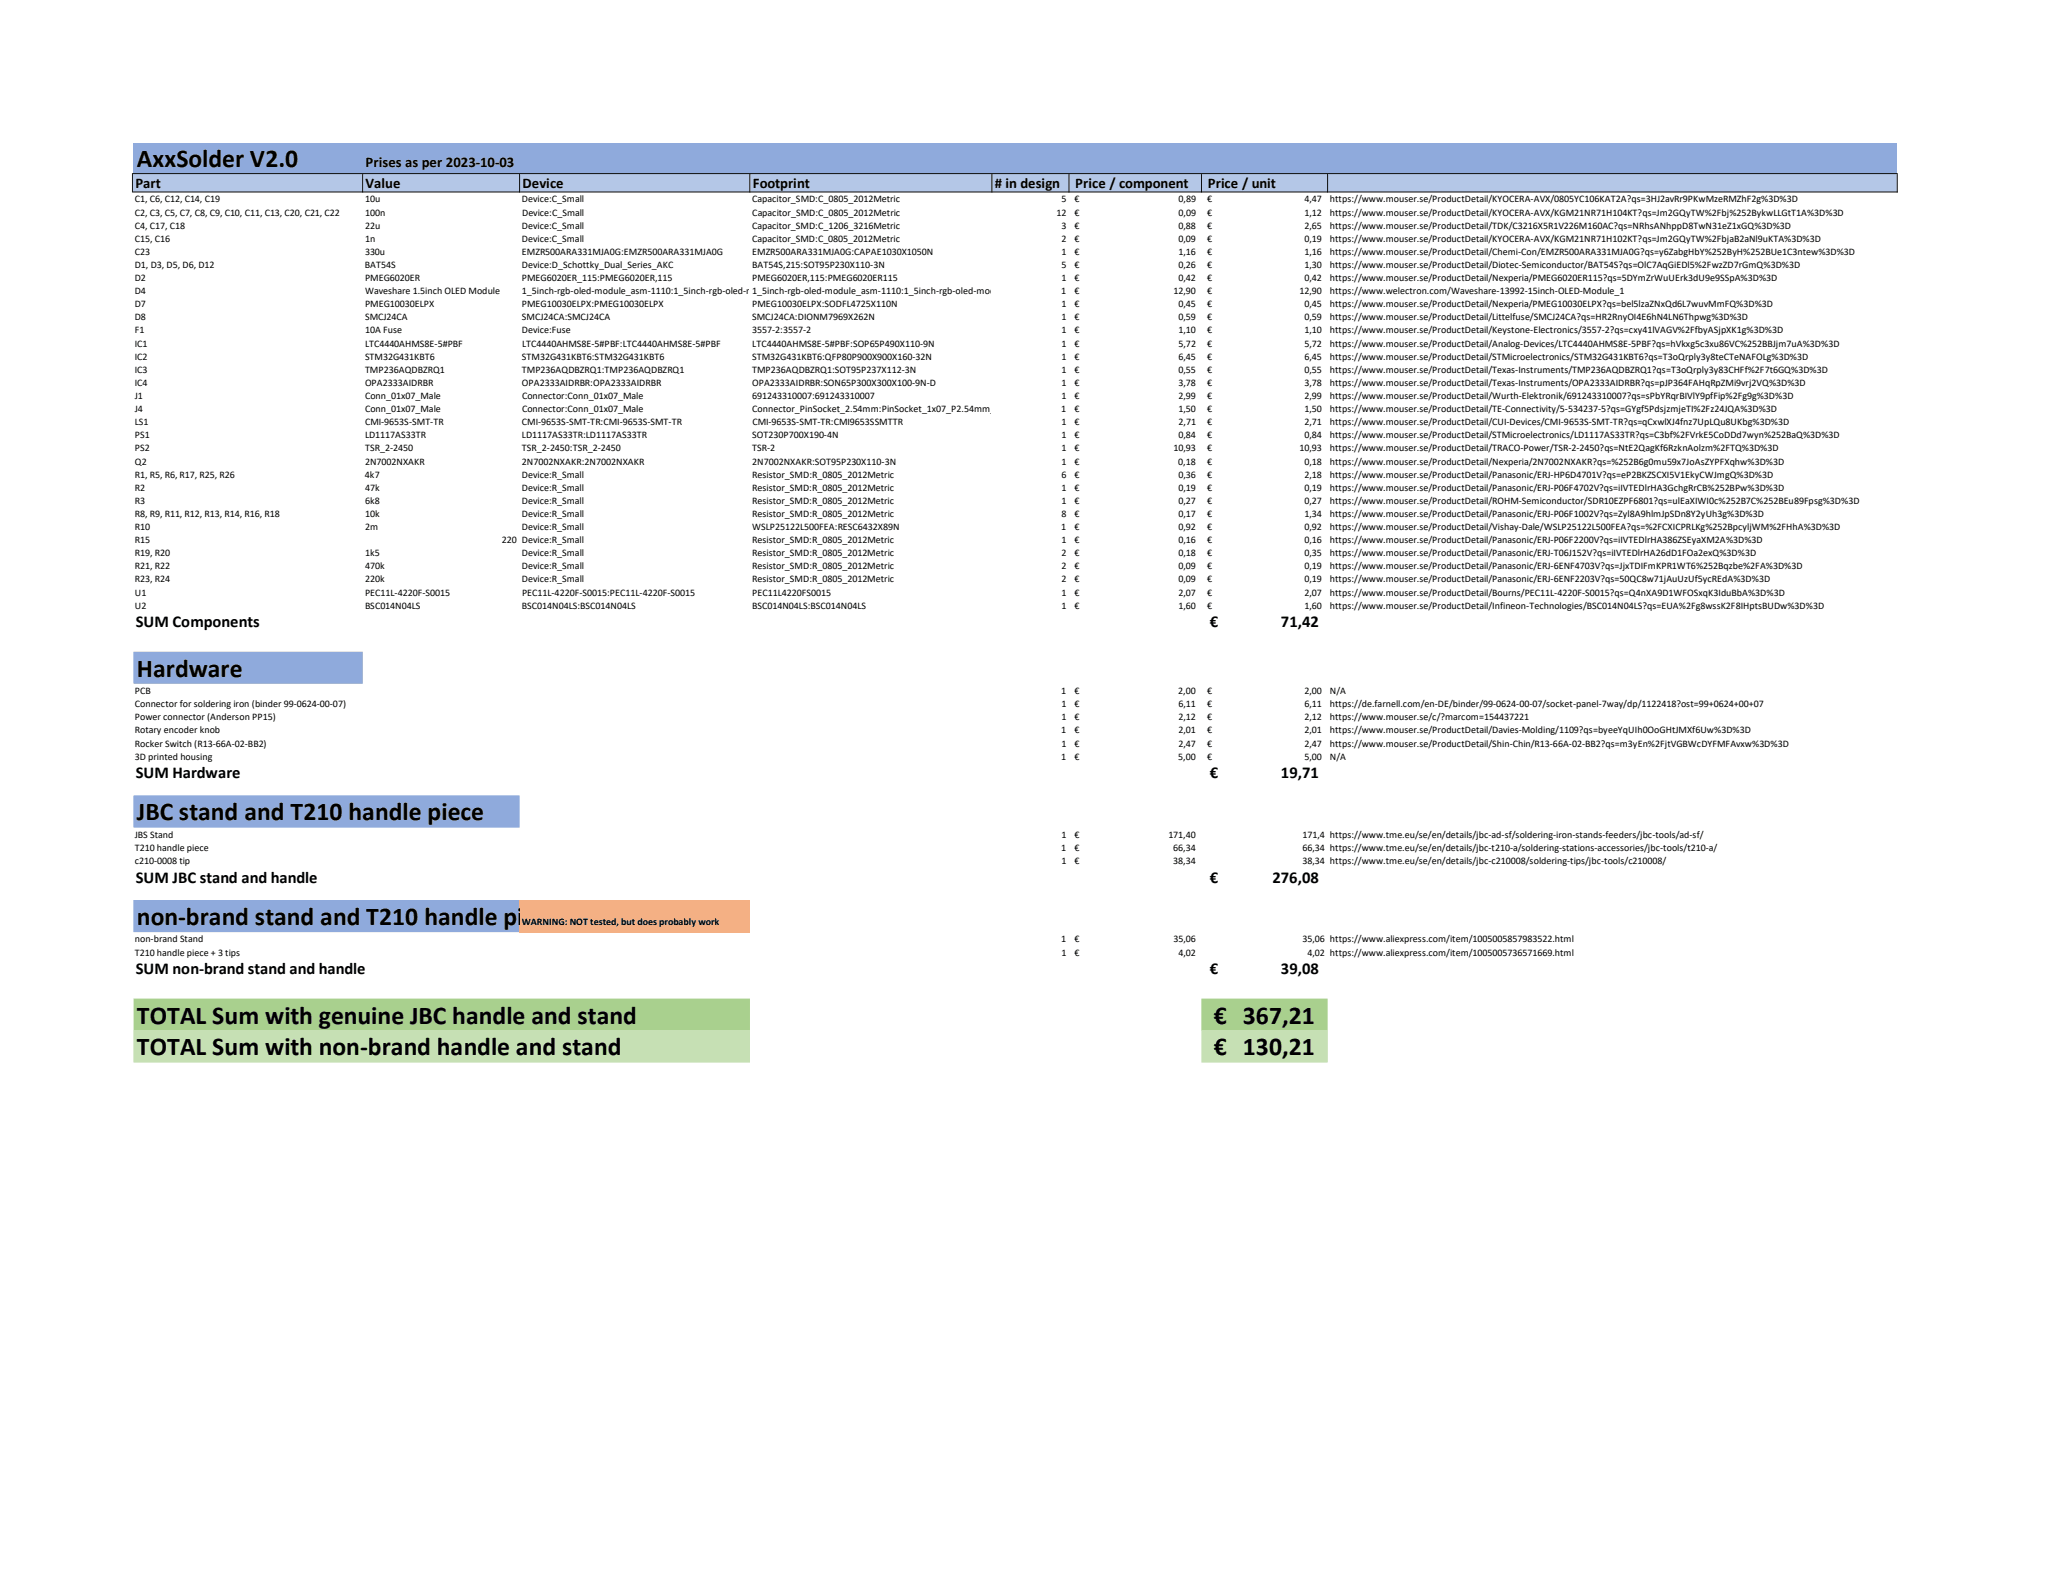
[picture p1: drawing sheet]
<svg xmlns="http://www.w3.org/2000/svg" width="279mm" height="216mm" viewBox="0 0 279 216" stroke-linecap="round" stroke-linejoin="round" font-family="sans-serif">
<defs><g id="words">
<g font-size="3.5">
<text x="18.6" y="22.6">AxxSolder V2.0</text>
<text x="18.6" y="91.8">Hardware</text>
<text x="18.6" y="111.3">JBC stand and T210 handle piece</text>
<text x="18.6" y="125.5">non-brand stand and T210 handle piece</text>
<text x="18.6" y="143.2">TOTAL Sum with non-brand handle and stand</text>
<text x="18.6" y="138.9">TOTAL Sum with genuine JBC handle and stand</text>
<text x="164.7" y="138.9">€ 367,21</text>
<text x="164.7" y="143.2">€ 130,21</text>
</g>
<g font-size="2.2">
<text x="18.4" y="85.1">SUM Components</text>
<text x="164.2" y="85.1">€</text>
<text x="173.8" y="85.1">71,42</text>
<text x="18.4" y="105.6">SUM Hardware</text>
<text x="164.2" y="105.6">€</text>
<text x="173.8" y="105.6">19,71</text>
<text x="18.4" y="119.8">SUM JBC stand and handle</text>
<text x="164.2" y="119.8">€</text>
<text x="172.7" y="119.8">276,08</text>
<text x="18.4" y="132.2">SUM non-brand stand and handle</text>
<text x="164.2" y="132.2">€</text>
<text x="173.8" y="132.2">39,08</text>
</g>
<g font-size="2">
<text x="49.6" y="22.6">Prises as per 2023-10-03</text>
<text x="18.4" y="25.5">Part</text>
<text x="49.6" y="25.5">Value</text>
<text x="70.9" y="25.5">Device</text>
<text x="102.2" y="25.5">Footprint</text>
<text x="135" y="25.5"># in design</text>
<text x="145.9" y="25.5">Price / component</text>
<text x="163.9" y="25.5">Price / unit</text>
</g>
<g font-size="1.4">
<text x="18.3" y="27.5">C1, C6, C12, C14, C19</text>
<text x="18.3" y="29.3">C2, C3, C5, C7, C8, C9, C10, C11, C13, C20, C21, C22</text>
<text x="49.5" y="27.5">10u</text>
<text x="49.5" y="29.3">100n</text>
<text x="70.8" y="27.5">Device:C_Small</text>
<text x="70.8" y="29.3">Device:C_Small</text>
<text x="102.1" y="27.5">Capacitor_SMD:C_0805_2012Metric</text>
<text x="102.1" y="29.3">Capacitor_SMD:C_0805_2012Metric</text>
<text x="143.4" y="29.3">12</text>
<text x="144" y="27.5">5</text>
<text x="145.8" y="27.5">€</text>
<text x="145.8" y="29.3">€</text>
<text x="159.9" y="27.5">0,89</text>
<text x="159.9" y="29.3">0,09</text>
<text x="163.8" y="27.5">€</text>
<text x="163.8" y="29.3">€</text>
<text x="177" y="27.5">4,47</text>
<text x="177" y="29.3">1,12</text>
<text x="180.5" y="27.5">https://www.mouser.se/ProductDetail/KYOCERA-AVX/0805YC106KAT2A?qs=3HJ2avRr9PKwMzeRMZhF2g%3D%3D</text>
<text x="180.5" y="29.3">https://www.mouser.se/ProductDetail/KYOCERA-AVX/KGM21NR71H104KT?qs=Jm2GQyTW%2Fbj%252BykwLLGtT1A%3D%3D</text>
<text x="18.3" y="31">C4, C17, C18</text>
<text x="18.3" y="32.8">C15, C16</text>
<text x="18.3" y="34.6">C23</text>
<text x="49.5" y="31">22u</text>
<text x="49.5" y="32.8">1n</text>
<text x="49.5" y="34.6">330u</text>
<text x="70.8" y="31">Device:C_Small</text>
<text x="70.8" y="32.8">Device:C_Small</text>
<text x="70.8" y="34.6">EMZR500ARA331MJA0G:EMZR500ARA331MJA0G</text>
<text x="102.1" y="34.6">EMZR500ARA331MJA0G:CAPAE1030X1050N</text>
<text x="102.1" y="32.8">Capacitor_SMD:C_0805_2012Metric</text>
<text x="102.1" y="31">Capacitor_SMD:C_1206_3216Metric</text>
<text x="144" y="34.6">1</text>
<text x="144" y="32.8">2</text>
<text x="144" y="31">3</text>
<text x="145.8" y="31">€</text>
<text x="145.8" y="32.8">€</text>
<text x="145.8" y="34.6">€</text>
<text x="159.9" y="34.6">1,16</text>
<text x="159.9" y="32.8">0,09</text>
<text x="159.9" y="31">0,88</text>
<text x="163.8" y="31">€</text>
<text x="163.8" y="32.8">€</text>
<text x="163.8" y="34.6">€</text>
<text x="177" y="31">2,65</text>
<text x="177" y="32.8">0,19</text>
<text x="177" y="34.6">1,16</text>
<text x="180.5" y="31">https://www.mouser.se/ProductDetail/TDK/C3216X5R1V226M160AC?qs=NRhsANhppD8TwN31eZ1xGQ%3D%3D</text>
<text x="180.5" y="32.8">https://www.mouser.se/ProductDetail/KYOCERA-AVX/KGM21NR71H102KT?qs=Jm2GQyTW%2FbjaB2aNl9uKTA%3D%3D</text>
<text x="180.5" y="34.6">https://www.mouser.se/ProductDetail/Chemi-Con/EMZR500ARA331MJA0G?qs=y6ZabgHbY%252ByH%252BUe1C3ntew%3D%3D</text>
<text x="18.3" y="36.4">D1, D3, D5, D6, D12</text>
<text x="18.3" y="38.1">D2</text>
<text x="18.3" y="39.9">D4</text>
<text x="18.3" y="41.7">D7</text>
<text x="49.5" y="36.4">BAT54S</text>
<text x="49.5" y="38.1">PMEG6020ER</text>
<text x="49.5" y="39.9">Waveshare 1.5inch OLED Module</text>
<text x="49.5" y="41.7">PMEG10030ELPX</text>
<text x="70.8" y="39.9">1_5inch-rgb-oled-module_asm-1110:1_5inch-rgb-oled-module_asm-1110</text>
<text x="70.8" y="38.1">PMEG6020ER_115:PMEG6020ER,115</text>
<text x="70.8" y="41.7">PMEG10030ELPX:PMEG10030ELPX</text>
<text x="70.8" y="36.4">Device:D_Schottky_Dual_Series_AKC</text>
<text x="102.1" y="39.9">1_5inch-rgb-oled-module_asm-1110:1_5inch-rgb-oled-module_asm-1110</text>
<text x="102.1" y="38.1">PMEG6020ER,115:PMEG6020ER115</text>
<text x="102.1" y="41.7">PMEG10030ELPX:SODFL4725X110N</text>
<text x="102.1" y="36.4">BAT54S,215:SOT95P230X110-3N</text>
<text x="144" y="39.9">1</text>
<text x="144" y="38.1">1</text>
<text x="144" y="41.7">1</text>
<text x="144" y="36.4">5</text>
<text x="145.8" y="36.4">€</text>
<text x="145.8" y="38.1">€</text>
<text x="145.8" y="39.9">€</text>
<text x="145.8" y="41.7">€</text>
<text x="159.2" y="39.9">12,90</text>
<text x="159.9" y="41.7">0,45</text>
<text x="159.9" y="38.1">0,42</text>
<text x="159.9" y="36.4">0,26</text>
<text x="163.8" y="36.4">€</text>
<text x="163.8" y="38.1">€</text>
<text x="163.8" y="39.9">€</text>
<text x="163.8" y="41.7">€</text>
<text x="176.3" y="39.9">12,90</text>
<text x="177" y="36.4">1,30</text>
<text x="177" y="38.1">0,42</text>
<text x="177" y="41.7">0,45</text>
<text x="180.5" y="36.4">https://www.mouser.se/ProductDetail/Diotec-Semiconductor/BAT54S?qs=OlC7AqGiEDl5%2FwzZD7rGmQ%3D%3D</text>
<text x="180.5" y="38.1">https://www.mouser.se/ProductDetail/Nexperia/PMEG6020ER115?qs=5DYmZrWuUErk3dU9e9SSpA%3D%3D</text>
<text x="180.5" y="39.9">https://www.welectron.com/Waveshare-13992-15inch-OLED-Module_1</text>
<text x="180.5" y="41.7">https://www.mouser.se/ProductDetail/Nexperia/PMEG10030ELPX?qs=bel5lzaZNxQd6L7wuvMmFQ%3D%3D</text>
<text x="18.3" y="43.5">D8</text>
<text x="18.3" y="45.3">F1</text>
<text x="18.3" y="47">IC1</text>
<text x="49.5" y="43.5">SMCJ24CA</text>
<text x="49.5" y="45.3">10A Fuse</text>
<text x="49.5" y="47">LTC4440AHMS8E-5#PBF</text>
<text x="70.8" y="43.5">SMCJ24CA:SMCJ24CA</text>
<text x="70.8" y="45.3">Device:Fuse</text>
<text x="70.8" y="47">LTC4440AHMS8E-5#PBF:LTC4440AHMS8E-5#PBF</text>
<text x="102.1" y="45.3">3557-2:3557-2</text>
<text x="102.1" y="43.5">SMCJ24CA:DIONM7969X262N</text>
<text x="102.1" y="47">LTC4440AHMS8E-5#PBF:SOP65P490X110-9N</text>
<text x="144" y="45.3">1</text>
<text x="144" y="43.5">1</text>
<text x="144" y="47">1</text>
<text x="145.8" y="43.5">€</text>
<text x="145.8" y="45.3">€</text>
<text x="145.8" y="47">€</text>
<text x="159.9" y="45.3">1,10</text>
<text x="159.9" y="43.5">0,59</text>
<text x="159.9" y="47">5,72</text>
<text x="163.8" y="43.5">€</text>
<text x="163.8" y="45.3">€</text>
<text x="163.8" y="47">€</text>
<text x="177" y="43.5">0,59</text>
<text x="177" y="45.3">1,10</text>
<text x="177" y="47">5,72</text>
<text x="180.5" y="43.5">https://www.mouser.se/ProductDetail/Littelfuse/SMCJ24CA?qs=HR2RnyOI4E6hN4LN6Thpwg%3D%3D</text>
<text x="180.5" y="45.3">https://www.mouser.se/ProductDetail/Keystone-Electronics/3557-2?qs=cxy41lVAGV%2FfbyASjpXK1g%3D%3D</text>
<text x="180.5" y="47">https://www.mouser.se/ProductDetail/Analog-Devices/LTC4440AHMS8E-5PBF?qs=hVkxg5c3xu86VC%252BBJjm7uA%3D%3D</text>
<text x="18.3" y="48.8">IC2</text>
<text x="18.3" y="50.6">IC3</text>
<text x="18.3" y="52.4">IC4</text>
<text x="49.5" y="48.8">STM32G431KBT6</text>
<text x="49.5" y="50.6">TMP236AQDBZRQ1</text>
<text x="49.5" y="52.4">OPA2333AIDRBR</text>
<text x="70.8" y="52.4">OPA2333AIDRBR:OPA2333AIDRBR</text>
<text x="70.8" y="48.8">STM32G431KBT6:STM32G431KBT6</text>
<text x="70.8" y="50.6">TMP236AQDBZRQ1:TMP236AQDBZRQ1</text>
<text x="102.1" y="48.8">STM32G431KBT6:QFP80P900X900X160-32N</text>
<text x="102.1" y="52.4">OPA2333AIDRBR:SON65P300X300X100-9N-D</text>
<text x="102.1" y="50.6">TMP236AQDBZRQ1:SOT95P237X112-3N</text>
<text x="144" y="52.4">1</text>
<text x="144" y="48.8">1</text>
<text x="144" y="50.6">1</text>
<text x="145.8" y="48.8">€</text>
<text x="145.8" y="50.6">€</text>
<text x="145.8" y="52.4">€</text>
<text x="159.9" y="52.4">3,78</text>
<text x="159.9" y="48.8">6,45</text>
<text x="159.9" y="50.6">0,55</text>
<text x="163.8" y="48.8">€</text>
<text x="163.8" y="50.6">€</text>
<text x="163.8" y="52.4">€</text>
<text x="177" y="48.8">6,45</text>
<text x="177" y="50.6">0,55</text>
<text x="177" y="52.4">3,78</text>
<text x="180.5" y="48.8">https://www.mouser.se/ProductDetail/STMicroelectronics/STM32G431KBT6?qs=T3oQrply3y8teCTeNAFOLg%3D%3D</text>
<text x="180.5" y="50.6">https://www.mouser.se/ProductDetail/Texas-Instruments/TMP236AQDBZRQ1?qs=T3oQrply3y83CHFf%2F7t6GQ%3D%3D</text>
<text x="180.5" y="52.4">https://www.mouser.se/ProductDetail/Texas-Instruments/OPA2333AIDRBR?qs=pJP364FAHqRpZMi9vrj2VQ%3D%3D</text>
<text x="18.3" y="54.1">J1</text>
<text x="18.3" y="55.9">J4</text>
<text x="18.3" y="57.7">LS1</text>
<text x="18.3" y="59.5">PS1</text>
<text x="49.5" y="57.7">CMI-9653S-SMT-TR</text>
<text x="49.5" y="59.5">LD1117AS33TR</text>
<text x="49.5" y="54.1">Conn_01x07_Male</text>
<text x="49.5" y="55.9">Conn_01x07_Male</text>
<text x="70.8" y="59.5">LD1117AS33TR:LD1117AS33TR</text>
<text x="70.8" y="57.7">CMI-9653S-SMT-TR:CMI-9653S-SMT-TR</text>
<text x="70.8" y="54.1">Connector:Conn_01x07_Male</text>
<text x="70.8" y="55.9">Connector:Conn_01x07_Male</text>
<text x="102.1" y="59.5">SOT230P700X190-4N</text>
<text x="102.1" y="55.9">Connector_PinSocket_2.54mm:PinSocket_1x07_P2.54mm_Vertical</text>
<text x="102.1" y="54.1">691243310007:691243310007</text>
<text x="102.1" y="57.7">CMI-9653S-SMT-TR:CMI9653SSMTTR</text>
<text x="144" y="55.9">1</text>
<text x="144" y="59.5">1</text>
<text x="144" y="54.1">1</text>
<text x="144" y="57.7">1</text>
<text x="145.8" y="54.1">€</text>
<text x="145.8" y="55.9">€</text>
<text x="145.8" y="57.7">€</text>
<text x="145.8" y="59.5">€</text>
<text x="159.9" y="55.9">1,50</text>
<text x="159.9" y="59.5">0,84</text>
<text x="159.9" y="54.1">2,99</text>
<text x="159.9" y="57.7">2,71</text>
<text x="163.8" y="54.1">€</text>
<text x="163.8" y="55.9">€</text>
<text x="163.8" y="57.7">€</text>
<text x="163.8" y="59.5">€</text>
<text x="177" y="54.1">2,99</text>
<text x="177" y="55.9">1,50</text>
<text x="177" y="57.7">2,71</text>
<text x="177" y="59.5">0,84</text>
<text x="180.5" y="54.1">https://www.mouser.se/ProductDetail/Wurth-Elektronik/691243310007?qs=sPbYRqrBIVlY9pfFip%2Fg9g%3D%3D</text>
<text x="180.5" y="55.9">https://www.mouser.se/ProductDetail/TE-Connectivity/5-534237-5?qs=GYgf5PdsjzmjeTI%2Fz24JQA%3D%3D</text>
<text x="180.5" y="57.7">https://www.mouser.se/ProductDetail/CUI-Devices/CMI-9653S-SMT-TR?qs=qCxwlXJ4fnz7UpLQu8UKbg%3D%3D</text>
<text x="180.5" y="59.5">https://www.mouser.se/ProductDetail/STMicroelectronics/LD1117AS33TR?qs=C3bf%2FVrkE5CoDDd7wyn%252BaQ%3D%3D</text>
<text x="18.3" y="61.3">PS2</text>
<text x="18.3" y="63">Q2</text>
<text x="18.3" y="64.8">R1, R5, R6, R17, R25, R26</text>
<text x="49.5" y="64.8">4k7</text>
<text x="49.5" y="61.3">TSR_2-2450</text>
<text x="49.5" y="63">2N7002NXAKR</text>
<text x="70.8" y="64.8">Device:R_Small</text>
<text x="70.8" y="63">2N7002NXAKR:2N7002NXAKR</text>
<text x="70.8" y="61.3">TSR_2-2450:TSR_2-2450</text>
<text x="102.1" y="63">2N7002NXAKR:SOT95P230X110-3N</text>
<text x="102.1" y="64.8">Resistor_SMD:R_0805_2012Metric</text>
<text x="102.1" y="61.3">TSR-2</text>
<text x="144" y="61.3">1</text>
<text x="144" y="63">1</text>
<text x="144" y="64.8">6</text>
<text x="145.8" y="61.3">€</text>
<text x="145.8" y="63">€</text>
<text x="145.8" y="64.8">€</text>
<text x="159.2" y="61.3">10,93</text>
<text x="159.9" y="63">0,18</text>
<text x="159.9" y="64.8">0,36</text>
<text x="163.8" y="61.3">€</text>
<text x="163.8" y="63">€</text>
<text x="163.8" y="64.8">€</text>
<text x="176.3" y="61.3">10,93</text>
<text x="177" y="63">0,18</text>
<text x="177" y="64.8">2,18</text>
<text x="180.5" y="61.3">https://www.mouser.se/ProductDetail/TRACO-Power/TSR-2-2450?qs=NtE2QagKf6RzknAolzm%2FTQ%3D%3D</text>
<text x="180.5" y="63">https://www.mouser.se/ProductDetail/Nexperia/2N7002NXAKR?qs=%252B6g0mu59x7JoAsZYPFXqhw%3D%3D</text>
<text x="180.5" y="64.8">https://www.mouser.se/ProductDetail/Panasonic/ERJ-HP6D4701V?qs=eP2BKZSCXI5V1EkyCWJmgQ%3D%3D</text>
<text x="18.3" y="66.6">R2</text>
<text x="18.3" y="68.4">R3</text>
<text x="18.3" y="70.1">R8, R9, R11, R12, R13, R14, R16, R18</text>
<text x="18.3" y="71.9">R10</text>
<text x="49.5" y="70.1">10k</text>
<text x="49.5" y="66.6">47k</text>
<text x="49.5" y="68.4">6k8</text>
<text x="49.5" y="71.9">2m</text>
<text x="70.8" y="70.1">Device:R_Small</text>
<text x="70.8" y="66.6">Device:R_Small</text>
<text x="70.8" y="68.4">Device:R_Small</text>
<text x="70.8" y="71.9">Device:R_Small</text>
<text x="102.1" y="66.6">Resistor_SMD:R_0805_2012Metric</text>
<text x="102.1" y="68.4">Resistor_SMD:R_0805_2012Metric</text>
<text x="102.1" y="71.9">WSLP25122L500FEA:RESC6432X89N</text>
<text x="102.1" y="70.1">Resistor_SMD:R_0805_2012Metric</text>
<text x="144" y="71.9">1</text>
<text x="144" y="66.6">1</text>
<text x="144" y="68.4">1</text>
<text x="144" y="70.1">8</text>
<text x="145.8" y="66.6">€</text>
<text x="145.8" y="68.4">€</text>
<text x="145.8" y="70.1">€</text>
<text x="145.8" y="71.9">€</text>
<text x="159.9" y="71.9">0,92</text>
<text x="159.9" y="66.6">0,19</text>
<text x="159.9" y="68.4">0,27</text>
<text x="159.9" y="70.1">0,17</text>
<text x="163.8" y="66.6">€</text>
<text x="163.8" y="68.4">€</text>
<text x="163.8" y="70.1">€</text>
<text x="163.8" y="71.9">€</text>
<text x="177" y="66.6">0,19</text>
<text x="177" y="68.4">0,27</text>
<text x="177" y="70.1">1,34</text>
<text x="177" y="71.9">0,92</text>
<text x="180.5" y="66.6">https://www.mouser.se/ProductDetail/Panasonic/ERJ-P06F4702V?qs=iIVTEDlrHA3GchgRrCB%252BPw%3D%3D</text>
<text x="180.5" y="68.4">https://www.mouser.se/ProductDetail/ROHM-Semiconductor/SDR10EZPF6801?qs=ulEaXIWI0c%252B7C%252BEu89Fpsg%3D%3D</text>
<text x="180.5" y="70.1">https://www.mouser.se/ProductDetail/Panasonic/ERJ-P06F1002V?qs=Zyl8A9hlmJpSDn8Y2yUh3g%3D%3D</text>
<text x="180.5" y="71.9">https://www.mouser.se/ProductDetail/Vishay-Dale/WSLP25122L500FEA?qs=%2FCXICPRLKg%252BpcyljWM%2FHhA%3D%3D</text>
<text x="18.3" y="73.7">R15</text>
<text x="18.3" y="75.5">R19, R20</text>
<text x="18.3" y="77.3">R21, R22</text>
<text x="49.5" y="75.5">1k5</text>
<text x="49.5" y="77.3">470k</text>
<text x="68.1" y="73.7">220 Device:R_Small</text>
<text x="70.8" y="75.5">Device:R_Small</text>
<text x="70.8" y="77.3">Device:R_Small</text>
<text x="102.1" y="73.7">Resistor_SMD:R_0805_2012Metric</text>
<text x="102.1" y="75.5">Resistor_SMD:R_0805_2012Metric</text>
<text x="102.1" y="77.3">Resistor_SMD:R_0805_2012Metric</text>
<text x="144" y="73.7">1</text>
<text x="144" y="75.5">2</text>
<text x="144" y="77.3">2</text>
<text x="145.8" y="73.7">€</text>
<text x="145.8" y="75.5">€</text>
<text x="145.8" y="77.3">€</text>
<text x="159.9" y="73.7">0,16</text>
<text x="159.9" y="75.5">0,18</text>
<text x="159.9" y="77.3">0,09</text>
<text x="163.8" y="73.7">€</text>
<text x="163.8" y="75.5">€</text>
<text x="163.8" y="77.3">€</text>
<text x="177" y="73.7">0,16</text>
<text x="177" y="75.5">0,35</text>
<text x="177" y="77.3">0,19</text>
<text x="180.5" y="73.7">https://www.mouser.se/ProductDetail/Panasonic/ERJ-P06F2200V?qs=iIVTEDlrHA386ZSEyaXM2A%3D%3D</text>
<text x="180.5" y="75.5">https://www.mouser.se/ProductDetail/Panasonic/ERJ-T06J152V?qs=iIVTEDlrHA26dD1FOa2exQ%3D%3D</text>
<text x="180.5" y="77.3">https://www.mouser.se/ProductDetail/Panasonic/ERJ-6ENF4703V?qs=JjxTDIFmKPR1WT6%252Bqzbe%2FA%3D%3D</text>
<text x="18.3" y="79">R23, R24</text>
<text x="18.3" y="80.8">U1</text>
<text x="18.3" y="82.6">U2</text>
<text x="49.5" y="79">220k</text>
<text x="49.5" y="80.8">PEC11L-4220F-S0015</text>
<text x="49.5" y="82.6">BSC014N04LS</text>
<text x="70.8" y="79">Device:R_Small</text>
<text x="70.8" y="82.6">BSC014N04LS:BSC014N04LS</text>
<text x="70.8" y="80.8">PEC11L-4220F-S0015:PEC11L-4220F-S0015</text>
<text x="102.1" y="82.6">BSC014N04LS:BSC014N04LS</text>
<text x="102.1" y="79">Resistor_SMD:R_0805_2012Metric</text>
<text x="102.1" y="80.8">PEC11L4220FS0015</text>
<text x="144" y="82.6">1</text>
<text x="144" y="80.8">1</text>
<text x="144" y="79">2</text>
<text x="145.8" y="79">€</text>
<text x="145.8" y="80.8">€</text>
<text x="145.8" y="82.6">€</text>
<text x="159.9" y="82.6">1,60</text>
<text x="159.9" y="80.8">2,07</text>
<text x="159.9" y="79">0,09</text>
<text x="163.8" y="79">€</text>
<text x="163.8" y="80.8">€</text>
<text x="163.8" y="82.6">€</text>
<text x="177" y="79">0,19</text>
<text x="177" y="80.8">2,07</text>
<text x="177" y="82.6">1,60</text>
<text x="180.5" y="79">https://www.mouser.se/ProductDetail/Panasonic/ERJ-6ENF2203V?qs=50QC8w71jAuUzUf5ycREdA%3D%3D</text>
<text x="180.5" y="80.8">https://www.mouser.se/ProductDetail/Bourns/PEC11L-4220F-S0015?qs=Q4nXA9D1WFOSxqK3IduBbA%3D%3D</text>
<text x="180.5" y="82.6">https://www.mouser.se/ProductDetail/Infineon-Technologies/BSC014N04LS?qs=EUA%2Fg8wssK2F8IHptsBUDw%3D%3D</text>
<text x="18.3" y="94.2">PCB</text>
<text x="18.3" y="96">Connector for soldering iron (binder 99-0624-00-07)</text>
<text x="144" y="94.2">1</text>
<text x="144" y="96">1</text>
<text x="145.8" y="94.2">€</text>
<text x="145.8" y="96">€</text>
<text x="159.9" y="94.2">2,00</text>
<text x="159.9" y="96">6,11</text>
<text x="163.8" y="94.2">€</text>
<text x="163.8" y="96">€</text>
<text x="177" y="94.2">2,00</text>
<text x="177" y="96">6,11</text>
<text x="180.5" y="94.2">N/A</text>
<text x="180.5" y="96">https://de.farnell.com/en-DE/binder/99-0624-00-07/socket-panel-7way/dp/1122418?ost=99+0624+00+07</text>
<text x="18.3" y="97.7">Power connector (Anderson PP15)</text>
<text x="18.3" y="99.5">Rotary encoder knob</text>
<text x="18.3" y="101.3">Rocker Switch (R13-66A-02-BB2)</text>
<text x="144" y="99.5">1</text>
<text x="144" y="101.3">1</text>
<text x="144" y="97.7">1</text>
<text x="145.8" y="97.7">€</text>
<text x="145.8" y="99.5">€</text>
<text x="145.8" y="101.3">€</text>
<text x="159.9" y="99.5">2,01</text>
<text x="159.9" y="97.7">2,12</text>
<text x="159.9" y="101.3">2,47</text>
<text x="163.8" y="97.7">€</text>
<text x="163.8" y="99.5">€</text>
<text x="163.8" y="101.3">€</text>
<text x="177" y="97.7">2,12</text>
<text x="177" y="99.5">2,01</text>
<text x="177" y="101.3">2,47</text>
<text x="180.5" y="97.7">https://www.mouser.se/c/?marcom=154437221</text>
<text x="180.5" y="99.5">https://www.mouser.se/ProductDetail/Davies-Molding/1109?qs=byeeYqUIh0OoGHtJMXf6Uw%3D%3D</text>
<text x="180.5" y="101.3">https://www.mouser.se/ProductDetail/Shin-Chin/R13-66A-02-BB2?qs=m3yEn%2FjtVGBWcDYFMFAvxw%3D%3D</text>
<text x="18.3" y="103.1">3D printed housing</text>
<text x="144" y="103.1">1</text>
<text x="145.8" y="103.1">€</text>
<text x="159.9" y="103.1">5,00</text>
<text x="163.8" y="103.1">€</text>
<text x="177" y="103.1">5,00</text>
<text x="180.5" y="103.1">N/A</text>
<text x="18.3" y="113.7">JBS Stand</text>
<text x="144" y="113.7">1</text>
<text x="145.8" y="113.7">€</text>
<text x="158.5" y="113.7">171,40</text>
<text x="176.7" y="113.7">171,4 https://www.tme.eu/se/en/details/jbc-ad-sf/soldering-iron-stands-feeders/jbc-tools/ad-sf/</text>
<text x="18.3" y="115.5">T210 handle piece</text>
<text x="18.3" y="117.3">c210-0008 tip</text>
<text x="144" y="115.5">1</text>
<text x="144" y="117.3">1</text>
<text x="145.8" y="115.5">€</text>
<text x="145.8" y="117.3">€</text>
<text x="159.2" y="117.3">38,34</text>
<text x="159.2" y="115.5">66,34</text>
<text x="176.7" y="115.5">66,34 https://www.tme.eu/se/en/details/jbc-t210-a/soldering-stations-accessories/jbc-tools/t210-a/</text>
<text x="176.7" y="117.3">38,34 https://www.tme.eu/se/en/details/jbc-c210008/soldering-tips/jbc-tools/c210008/</text>
<text x="70.8" y="125.5">WARNING: NOT tested, but does probably work</text>
<text x="18.3" y="127.9">non-brand Stand</text>
<text x="18.3" y="129.7">T210 handle piece + 3 tips</text>
<text x="144" y="127.9">1</text>
<text x="144" y="129.7">1</text>
<text x="145.8" y="127.9">€</text>
<text x="145.8" y="129.7">€</text>
<text x="159.2" y="127.9">35,06</text>
<text x="159.9" y="129.7">4,02</text>
<text x="176.7" y="127.9">35,06 https://www.aliexpress.com/item/1005005857983522.html</text>
<text x="177.4" y="129.7">4,02 https://www.aliexpress.com/item/1005005736571669.html</text>
</g>
</g></defs>
<path d="M18.1 19.4h239.4v4.2h-239.4z" fill="#8faadc"/>
<path d="M18.1 23.5h239.4v2.6h-239.4z" fill="#b4c7e7"/>
<path d="M18.1 88.4h31.1v4.4h-31.1zM18.1 107.9h52.4v4.4h-52.4zM18.1 122.1h52.4v4.4h-52.4z" fill-rule="evenodd" fill="#8faadc"/>
<path d="M70.5 122.1h31.3v4.4h-31.3z" fill="#f4b084"/>
<path d="M18.1 135.5h83.7v4.4h-83.7zM163 135.5h17.2v4.4h-17.2z" fill-rule="evenodd" fill="#a9d08e"/>
<path d="M18.1 139.8h83.7v4.4h-83.7zM163 139.8h17.2v4.4h-17.2z" fill-rule="evenodd" fill="#c6e0b4"/>
<g fill="#000">
<path d="M17.9 23.5h.1v2.6h-.1zM49.1 23.6h.2v2.5h-.2zM70.4 23.6h.2v2.5h-.2zM101.7 23.6h.1v2.5h-.1zM134.5 23.6h.2v2.5h-.2zM145 23.6h.1v2.5h-.1zM163 23.6h.1v2.5h-.1zM180.1 23.6h.1v2.5h-.1zM257.4 23.6h.1v2.5h-.1z" fill-rule="evenodd"/>
<path d="M18 23.5h239.5v.1h-239.5zM18 26h239.5v.1h-239.5z" fill-rule="evenodd"/>
</g>
<use href="#words"/>
</svg>
